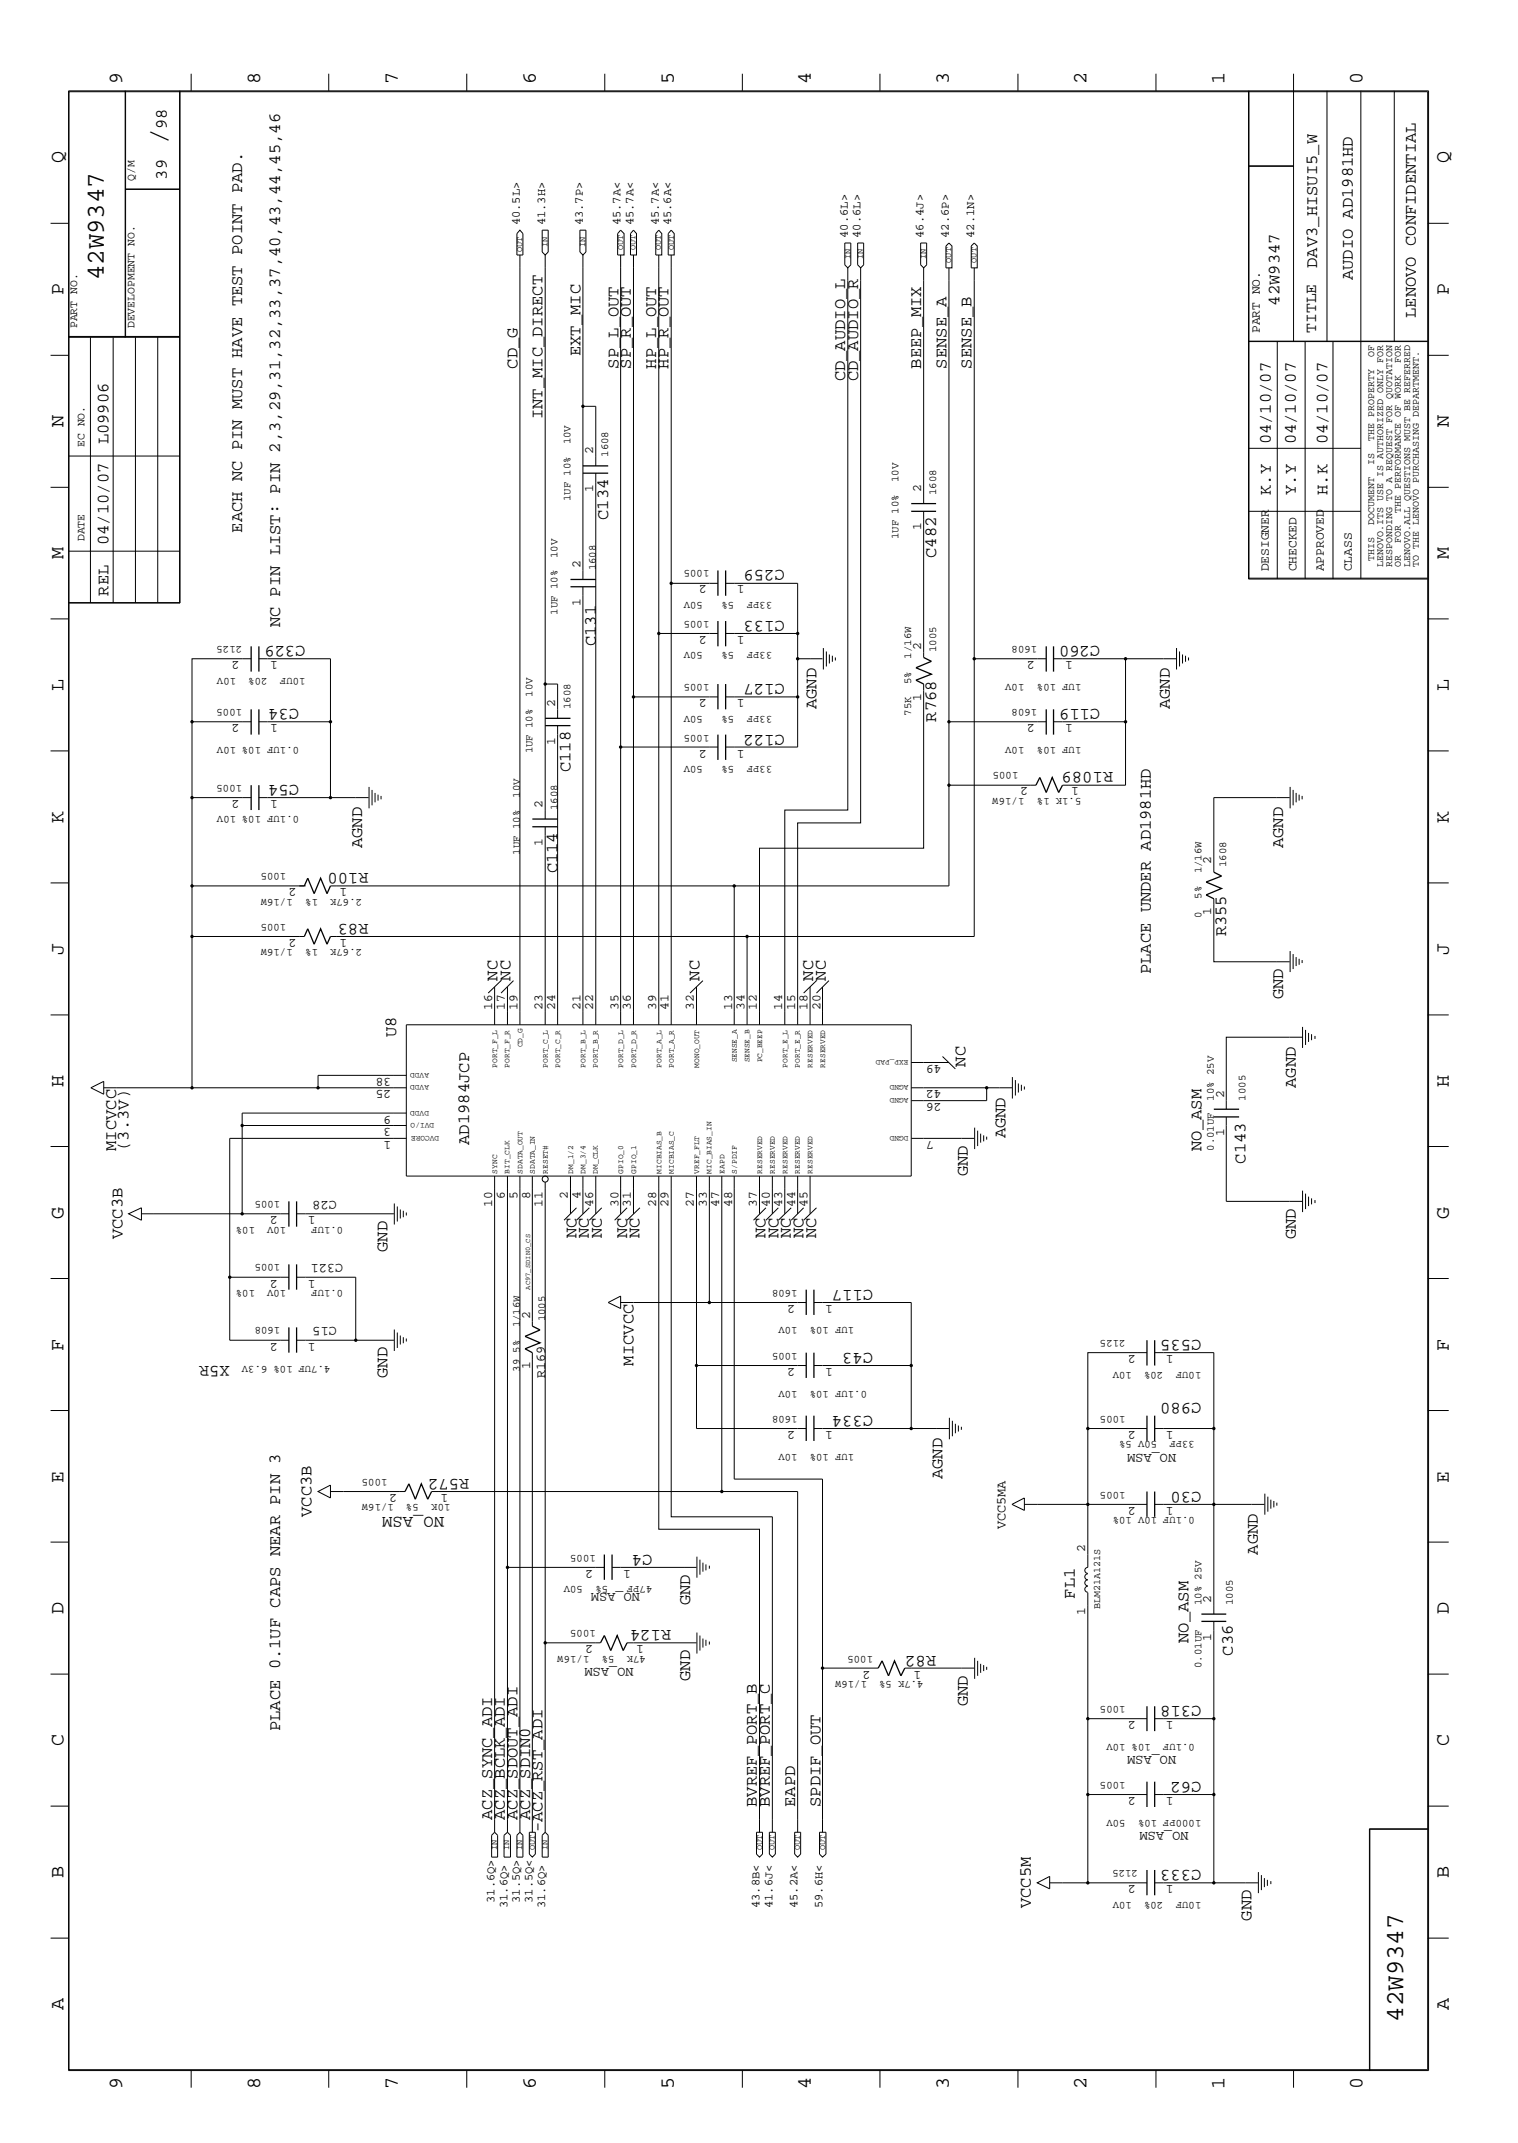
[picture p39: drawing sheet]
<svg xmlns="http://www.w3.org/2000/svg" width="300mm" height="423mm" viewBox="0 0 300 423" stroke-linecap="round" stroke-linejoin="round" font-family="sans-serif">
<defs><g id="words">
<text font-size="5.2" x="32.9" y="28.4" transform="rotate(-90 32.9 28.4)">/</text>
<g font-size="5.1">
<text x="20.5" y="55.4" transform="rotate(-90 20.5 55.4)">42W9347</text>
<text x="277.2" y="399.4" transform="rotate(-90 277.2 399.4)">42W9347</text>
</g>
<g font-size="4">
<text x="24.1" y="16.7" transform="rotate(-90 24.1 16.7)">9</text>
<text x="51.4" y="16.7" transform="rotate(-90 51.4 16.7)">8</text>
<text x="78.6" y="16.7" transform="rotate(-90 78.6 16.7)">7</text>
<text x="105.8" y="16.7" transform="rotate(-90 105.8 16.7)">6</text>
<text x="133.1" y="16.7" transform="rotate(-90 133.1 16.7)">5</text>
<text x="160.2" y="16.7" transform="rotate(-90 160.2 16.7)">4</text>
<text x="187.5" y="16.7" transform="rotate(-90 187.5 16.7)">3</text>
<text x="214.6" y="16.7" transform="rotate(-90 214.6 16.7)">2</text>
<text x="241.9" y="16.7" transform="rotate(-90 241.9 16.7)">1</text>
<text x="269.2" y="16.7" transform="rotate(-90 269.2 16.7)">0</text>
<text x="12.5" y="32.3" transform="rotate(-90 12.5 32.3)">Q</text>
<text x="286.2" y="32.3" transform="rotate(-90 286.2 32.3)">Q</text>
<text x="12.5" y="58.3" transform="rotate(-90 12.5 58.3)">P</text>
<text x="286.2" y="58.3" transform="rotate(-90 286.2 58.3)">P</text>
<text x="12.5" y="84.4" transform="rotate(-90 12.5 84.4)">N</text>
<text x="286.2" y="84.4" transform="rotate(-90 286.2 84.4)">N</text>
<text x="12.5" y="110.5" transform="rotate(-90 12.5 110.5)">M</text>
<text x="286.2" y="110.5" transform="rotate(-90 286.2 110.5)">M</text>
<text x="12.5" y="136.5" transform="rotate(-90 12.5 136.5)">L</text>
<text x="286.2" y="136.5" transform="rotate(-90 286.2 136.5)">L</text>
<text x="12.5" y="162.6" transform="rotate(-90 12.5 162.6)">K</text>
<text x="286.2" y="162.6" transform="rotate(-90 286.2 162.6)">K</text>
<text x="12.5" y="188.6" transform="rotate(-90 12.5 188.6)">J</text>
<text x="286.2" y="188.6" transform="rotate(-90 286.2 188.6)">J</text>
<text x="12.5" y="214.7" transform="rotate(-90 12.5 214.7)">H</text>
<text x="286.2" y="214.7" transform="rotate(-90 286.2 214.7)">H</text>
<text x="12.5" y="240.7" transform="rotate(-90 12.5 240.7)">G</text>
<text x="286.2" y="240.7" transform="rotate(-90 286.2 240.7)">G</text>
<text x="12.5" y="266.8" transform="rotate(-90 12.5 266.8)">F</text>
<text x="286.2" y="266.8" transform="rotate(-90 286.2 266.8)">F</text>
<text x="12.5" y="292.9" transform="rotate(-90 12.5 292.9)">E</text>
<text x="286.2" y="292.9" transform="rotate(-90 286.2 292.9)">E</text>
<text x="12.5" y="318.9" transform="rotate(-90 12.5 318.9)">D</text>
<text x="286.2" y="318.9" transform="rotate(-90 286.2 318.9)">D</text>
<text x="12.5" y="344.9" transform="rotate(-90 12.5 344.9)">C</text>
<text x="286.2" y="344.9" transform="rotate(-90 286.2 344.9)">C</text>
<text x="12.5" y="371" transform="rotate(-90 12.5 371)">B</text>
<text x="286.2" y="371" transform="rotate(-90 286.2 371)">B</text>
<text x="12.5" y="397" transform="rotate(-90 12.5 397)">A</text>
<text x="286.2" y="397" transform="rotate(-90 286.2 397)">A</text>
<text x="24.1" y="412.7" transform="rotate(-90 24.1 412.7)">9</text>
<text x="51.4" y="412.7" transform="rotate(-90 51.4 412.7)">8</text>
<text x="78.6" y="412.7" transform="rotate(-90 78.6 412.7)">7</text>
<text x="105.8" y="412.7" transform="rotate(-90 105.8 412.7)">6</text>
<text x="133.1" y="412.7" transform="rotate(-90 133.1 412.7)">5</text>
<text x="160.2" y="412.7" transform="rotate(-90 160.2 412.7)">4</text>
<text x="187.5" y="412.7" transform="rotate(-90 187.5 412.7)">3</text>
<text x="214.6" y="412.7" transform="rotate(-90 214.6 412.7)">2</text>
<text x="241.9" y="412.7" transform="rotate(-90 241.9 412.7)">1</text>
<text x="269.2" y="412.7" transform="rotate(-90 269.2 412.7)">0</text>
</g>
<g font-size="3.4">
<text x="32.9" y="25.5" transform="rotate(-90 32.9 25.5)">98</text>
<text x="32.9" y="35.5" transform="rotate(-90 32.9 35.5)">39</text>
<text x="260.2" y="52.9" transform="rotate(-90 260.2 52.9)">DAV3_HISUI5_W</text>
<text x="267.2" y="55.4" transform="rotate(-90 267.2 55.4)">AUDIO AD1981HD</text>
<text x="252.7" y="60.4" transform="rotate(-90 252.7 60.4)">42W9347</text>
<text x="279.7" y="62.8" transform="rotate(-90 279.7 62.8)">LENOVO CONFIDENTIAL</text>
<text x="114.6" y="70.4" transform="rotate(-90 114.6 70.4)">EXT_MIC</text>
<text x="102.2" y="72.8" transform="rotate(-90 102.2 72.8)">CD_G</text>
<text x="122.2" y="72.8" transform="rotate(-90 122.2 72.8)">SP_L_OUT</text>
<text x="124.6" y="72.8" transform="rotate(-90 124.6 72.8)">SP_R_OUT</text>
<text x="129.6" y="72.8" transform="rotate(-90 129.6 72.8)">HP_L_OUT</text>
<text x="132.1" y="72.8" transform="rotate(-90 132.1 72.8)">HP_R_OUT</text>
<text x="167" y="75.4" transform="rotate(-90 167 75.4)">CD_AUDIO_L</text>
<text x="169.5" y="75.4" transform="rotate(-90 169.5 75.4)">CD_AUDIO_R</text>
<text x="181.9" y="72.8" transform="rotate(-90 181.9 72.8)">BEEP_MIX</text>
<text x="186.9" y="72.8" transform="rotate(-90 186.9 72.8)">SENSE_A</text>
<text x="191.9" y="72.8" transform="rotate(-90 191.9 72.8)">SENSE_B</text>
<text x="107.2" y="82.8" transform="rotate(-90 107.2 82.8)">INT_MIC_DIRECT</text>
<text x="21.4" y="87.8" transform="rotate(-90 21.4 87.8)">L09906</text>
<text x="251" y="87.8" transform="rotate(-90 251 87.8)">04/10/07</text>
<text x="255.9" y="87.8" transform="rotate(-90 255.9 87.8)">04/10/07</text>
<text x="262.2" y="87.8" transform="rotate(-90 262.2 87.8)">04/10/07</text>
<text x="251" y="97.8" transform="rotate(-90 251 97.8)">K.Y</text>
<text x="255.9" y="97.8" transform="rotate(-90 255.9 97.8)">Y.Y</text>
<text x="262.2" y="97.8" transform="rotate(-90 262.2 97.8)">H.K</text>
<text x="21.4" y="107.7" transform="rotate(-90 21.4 107.7)">04/10/07</text>
<text x="47.8" y="105.2" transform="rotate(-90 47.8 105.2)">EACH NC PIN MUST HAVE TEST POINT PAD.</text>
<text x="120.1" y="102.7" transform="rotate(-90 120.1 102.7)">C134</text>
<text x="155" y="112.7" transform="rotate(-180 155 112.7)">C259</text>
<text x="184.9" y="110.2" transform="rotate(-90 184.9 110.2)">C482</text>
<text x="21.4" y="117.7" transform="rotate(-90 21.4 117.7)">REL</text>
<text x="55.4" y="124" transform="rotate(-90 55.4 124)">NC PIN LIST: PIN 2,3,29,31,32,33,37,40,43,44,45,46</text>
<text x="155" y="122.7" transform="rotate(-180 155 122.7)">C133</text>
<text x="60.4" y="127.7" transform="rotate(-180 60.4 127.7)">C329</text>
<text x="117.7" y="127.7" transform="rotate(-90 117.7 127.7)">C131</text>
<text x="217.3" y="127.7" transform="rotate(-180 217.3 127.7)">C260</text>
<text x="155" y="135.1" transform="rotate(-180 155 135.1)">C127</text>
<text x="59.1" y="140.1" transform="rotate(-180 59.1 140.1)">C34</text>
<text x="161.3" y="140.1" transform="rotate(-90 161.3 140.1)">AGND</text>
<text x="184.9" y="142.6" transform="rotate(-90 184.9 142.6)">R768</text>
<text x="217.3" y="140.1" transform="rotate(-180 217.3 140.1)">C119</text>
<text x="231.1" y="140.1" transform="rotate(-90 231.1 140.1)">AGND</text>
<text x="155" y="145.1" transform="rotate(-180 155 145.1)">C122</text>
<text x="59.1" y="155.1" transform="rotate(-180 59.1 155.1)">C54</text>
<text x="112.7" y="152.6" transform="rotate(-90 112.7 152.6)">C118</text>
<text x="219.9" y="152.6" transform="rotate(-180 219.9 152.6)">R1089</text>
<text x="71.5" y="167.6" transform="rotate(-90 71.5 167.6)">AGND</text>
<text x="253.5" y="167.6" transform="rotate(-90 253.5 167.6)">AGND</text>
<text x="72.8" y="172.6" transform="rotate(-180 72.8 172.6)">R100</text>
<text x="110.2" y="172.6" transform="rotate(-90 110.2 172.6)">C114</text>
<text x="72.8" y="182.5" transform="rotate(-180 72.8 182.5)">R83</text>
<text x="242.2" y="185" transform="rotate(-90 242.2 185)">R355</text>
<text x="98.3" y="193.7" transform="rotate(-90 98.3 193.7)">NC</text>
<text x="100.8" y="193.7" transform="rotate(-90 100.8 193.7)">NC</text>
<text x="138.2" y="193.7" transform="rotate(-90 138.2 193.7)">NC</text>
<text x="160.6" y="193.7" transform="rotate(-90 160.6 193.7)">NC</text>
<text x="163.2" y="193.7" transform="rotate(-90 163.2 193.7)">NC</text>
<text x="227.3" y="192.4" transform="rotate(-90 227.3 192.4)">PLACE UNDER AD1981HD</text>
<text x="253.5" y="197.4" transform="rotate(-90 253.5 197.4)">GND</text>
<text x="78.2" y="204.9" transform="rotate(-90 78.2 204.9)">U8</text>
<text x="190.8" y="210.7" transform="rotate(-90 190.8 210.7)">NC</text>
<text x="255.9" y="214.9" transform="rotate(-90 255.9 214.9)">AGND</text>
<text x="22.9" y="227.3" transform="rotate(-90 22.9 227.3)">MICVCC</text>
<text x="25.4" y="227.3" transform="rotate(-90 25.4 227.3)">(3.3V)</text>
<text x="92.7" y="226.1" transform="rotate(-90 92.7 226.1)">AD1984JCP</text>
<text x="198.6" y="224.9" transform="rotate(-90 198.6 224.9)">AGND</text>
<text x="237.3" y="227.3" transform="rotate(-90 237.3 227.3)">NO_ASM</text>
<text x="191.2" y="232.3" transform="rotate(-90 191.2 232.3)">GND</text>
<text x="246" y="229.9" transform="rotate(-90 246 229.9)">C143</text>
<text x="24.2" y="244.8" transform="rotate(-90 24.2 244.8)">VCC3B</text>
<text x="113.9" y="244.5" transform="rotate(-90 113.9 244.5)">NC</text>
<text x="116.3" y="244.5" transform="rotate(-90 116.3 244.5)">NC</text>
<text x="118.9" y="244.5" transform="rotate(-90 118.9 244.5)">NC</text>
<text x="123.9" y="244.5" transform="rotate(-90 123.9 244.5)">NC</text>
<text x="126.3" y="244.5" transform="rotate(-90 126.3 244.5)">NC</text>
<text x="151.2" y="244.5" transform="rotate(-90 151.2 244.5)">NC</text>
<text x="153.8" y="244.5" transform="rotate(-90 153.8 244.5)">NC</text>
<text x="156.2" y="244.5" transform="rotate(-90 156.2 244.5)">NC</text>
<text x="158.7" y="244.5" transform="rotate(-90 158.7 244.5)">NC</text>
<text x="161.2" y="244.5" transform="rotate(-90 161.2 244.5)">NC</text>
<text x="255.9" y="244.8" transform="rotate(-90 255.9 244.8)">GND</text>
<text x="76.5" y="247.3" transform="rotate(-90 76.5 247.3)">GND</text>
<text x="172.5" y="254.8" transform="rotate(-180 172.5 254.8)">C117</text>
<text x="45.4" y="269.7" transform="rotate(-180 45.4 269.7)">X5R</text>
<text x="125.1" y="269.7" transform="rotate(-90 125.1 269.7)">MICVCC</text>
<text x="172.5" y="267.2" transform="rotate(-180 172.5 267.2)">C43</text>
<text x="237.3" y="264.8" transform="rotate(-180 237.3 264.8)">C535</text>
<text x="76.5" y="272.2" transform="rotate(-90 76.5 272.2)">GND</text>
<text x="172.5" y="279.7" transform="rotate(-180 172.5 279.7)">C334</text>
<text x="237.3" y="277.2" transform="rotate(-180 237.3 277.2)">C980</text>
<text x="92.7" y="292.2" transform="rotate(-180 92.7 292.2)">R572</text>
<text x="186.2" y="292.2" transform="rotate(-90 186.2 292.2)">AGND</text>
<text x="61.6" y="299.6" transform="rotate(-90 61.6 299.6)">VCC3B</text>
<text x="87.7" y="299.6" transform="rotate(-180 87.7 299.6)">NO_ASM</text>
<text x="237.3" y="294.6" transform="rotate(-180 237.3 294.6)">C30</text>
<text x="128.9" y="307.1" transform="rotate(-180 128.9 307.1)">C4</text>
<text x="248.5" y="307.1" transform="rotate(-90 248.5 307.1)">AGND</text>
<text x="136.3" y="317.1" transform="rotate(-90 136.3 317.1)">GND</text>
<text x="212.3" y="315.8" transform="rotate(-90 212.3 315.8)">FL1</text>
<text x="132.6" y="322.1" transform="rotate(-180 132.6 322.1)">R124</text>
<text x="184.9" y="327.1" transform="rotate(-180 184.9 327.1)">R82</text>
<text x="234.8" y="324.5" transform="rotate(-90 234.8 324.5)">NO_ASM</text>
<text x="243.5" y="327.1" transform="rotate(-90 243.5 327.1)">C36</text>
<text x="136.3" y="332.1" transform="rotate(-90 136.3 332.1)">GND</text>
<text x="55.4" y="342" transform="rotate(-90 55.4 342)">PLACE 0.1UF CAPS NEAR PIN 3</text>
<text x="191.2" y="337.1" transform="rotate(-90 191.2 337.1)">GND</text>
<text x="237.3" y="337.1" transform="rotate(-180 237.3 337.1)">C318</text>
<text x="237.3" y="352" transform="rotate(-180 237.3 352)">C62</text>
<text x="97.2" y="359.5" transform="rotate(-90 97.2 359.5)">ACZ_SYNC_ADI</text>
<text x="99.7" y="359.5" transform="rotate(-90 99.7 359.5)">ACZ_BCLK_ADI</text>
<text x="102.2" y="359.5" transform="rotate(-90 102.2 359.5)">ACZ_SDOUT_ADI</text>
<text x="104.7" y="359.5" transform="rotate(-90 104.7 359.5)">ACZ_SDIN0</text>
<text x="149.5" y="357" transform="rotate(-90 149.5 357)">BVREF_PORT_B</text>
<text x="152.1" y="357" transform="rotate(-90 152.1 357)">BVREF_PORT_C</text>
<text x="157.1" y="357" transform="rotate(-90 157.1 357)">EAPD</text>
<text x="162.1" y="357" transform="rotate(-90 162.1 357)">SPDIF_OUT</text>
<text x="107.2" y="361.9" transform="rotate(-90 107.2 361.9)">-ACZ_RST_ADI</text>
<text x="237.3" y="369.4" transform="rotate(-180 237.3 369.4)">C333</text>
<text x="203.6" y="376.9" transform="rotate(-90 203.6 376.9)">VCC5M</text>
<text x="247.2" y="379.4" transform="rotate(-90 247.2 379.4)">GND</text>
</g>
<text font-size="3.2" x="260" y="65.8" transform="rotate(-90 260 65.8)">TITLE</text>
<g font-size="2.7">
<text x="66.5" y="237.3" transform="rotate(-180 66.5 237.3)">C28</text>
<text x="67.8" y="249.8" transform="rotate(-180 67.8 249.8)">C321</text>
<text x="66.5" y="262.2" transform="rotate(-180 66.5 262.2)">C15</text>
<text x="107.7" y="272.2" transform="rotate(-90 107.7 272.2)">R169</text>
<text x="232.3" y="287.2" transform="rotate(-180 232.3 287.2)">NO_ASM</text>
<text x="198.6" y="302.1" transform="rotate(-90 198.6 302.1)">VCC5MA</text>
<text x="126.4" y="314.6" transform="rotate(-180 126.4 314.6)">NO_ASM</text>
<text x="125.1" y="329.5" transform="rotate(-180 125.1 329.5)">NO_ASM</text>
<text x="232.3" y="347" transform="rotate(-180 232.3 347)">NO_ASM</text>
<text x="234.8" y="362" transform="rotate(-180 234.8 362)">NO_ASM</text>
</g>
<g font-size="2.5">
<text x="248.8" y="65.8" transform="rotate(-90 248.8 65.8)">PART NO.</text>
<text x="117.2" y="89.7" transform="rotate(-90 117.2 89.7)">2</text>
<text x="117.2" y="97.3" transform="rotate(-90 117.2 97.3)">1</text>
<text x="181.9" y="97.3" transform="rotate(-90 181.9 97.3)">2</text>
<text x="181.9" y="104.7" transform="rotate(-90 181.9 104.7)">1</text>
<text x="114.6" y="112.2" transform="rotate(-90 114.6 112.2)">2</text>
<text x="250.6" y="112.9" transform="rotate(-90 250.6 112.9)">DESIGNER</text>
<text x="256.1" y="112.9" transform="rotate(-90 256.1 112.9)">CHECKED</text>
<text x="261.5" y="112.9" transform="rotate(-90 261.5 112.9)">APPROVED</text>
<text x="267" y="112.9" transform="rotate(-90 267 112.9)">CLASS</text>
<text x="114.6" y="119.7" transform="rotate(-90 114.6 119.7)">1</text>
<text x="139.6" y="115.7" transform="rotate(-180 139.6 115.7)">2</text>
<text x="147.1" y="115.7" transform="rotate(-180 147.1 115.7)">1</text>
<text x="139.6" y="125.6" transform="rotate(-180 139.6 125.6)">2</text>
<text x="147.1" y="125.6" transform="rotate(-180 147.1 125.6)">1</text>
<text x="47.3" y="130.6" transform="rotate(-180 47.3 130.6)">2</text>
<text x="54.9" y="130.6" transform="rotate(-180 54.9 130.6)">1</text>
<text x="181.9" y="128.4" transform="rotate(-90 181.9 128.4)">2</text>
<text x="204.4" y="130.6" transform="rotate(-180 204.4 130.6)">2</text>
<text x="211.9" y="130.6" transform="rotate(-180 211.9 130.6)">1</text>
<text x="47.3" y="143.1" transform="rotate(-180 47.3 143.1)">2</text>
<text x="54.9" y="143.1" transform="rotate(-180 54.9 143.1)">1</text>
<text x="109.6" y="139.6" transform="rotate(-90 109.6 139.6)">2</text>
<text x="139.6" y="138.1" transform="rotate(-180 139.6 138.1)">2</text>
<text x="147.1" y="138.1" transform="rotate(-180 147.1 138.1)">1</text>
<text x="181.9" y="138.4" transform="rotate(-90 181.9 138.4)">1</text>
<text x="204.4" y="143.1" transform="rotate(-180 204.4 143.1)">2</text>
<text x="211.9" y="143.1" transform="rotate(-180 211.9 143.1)">1</text>
<text x="109.6" y="147.2" transform="rotate(-90 109.6 147.2)">1</text>
<text x="139.6" y="148.1" transform="rotate(-180 139.6 148.1)">2</text>
<text x="147.1" y="148.1" transform="rotate(-180 147.1 148.1)">1</text>
<text x="203.1" y="155.5" transform="rotate(-180 203.1 155.5)">2</text>
<text x="213.1" y="155.5" transform="rotate(-180 213.1 155.5)">1</text>
<text x="47.3" y="158.1" transform="rotate(-180 47.3 158.1)">2</text>
<text x="54.9" y="158.1" transform="rotate(-180 54.9 158.1)">1</text>
<text x="107.2" y="159.6" transform="rotate(-90 107.2 159.6)">2</text>
<text x="107.2" y="167" transform="rotate(-90 107.2 167)">1</text>
<text x="239.3" y="170.8" transform="rotate(-90 239.3 170.8)">2</text>
<text x="58.6" y="175.5" transform="rotate(-180 58.6 175.5)">2</text>
<text x="68.6" y="175.5" transform="rotate(-180 68.6 175.5)">1</text>
<text x="58.6" y="185.5" transform="rotate(-180 58.6 185.5)">2</text>
<text x="68.6" y="185.5" transform="rotate(-180 68.6 185.5)">1</text>
<text x="239.3" y="180.8" transform="rotate(-90 239.3 180.8)">1</text>
<text x="97.2" y="199.5" transform="rotate(-90 97.2 199.5)">16</text>
<text x="99.7" y="199.5" transform="rotate(-90 99.7 199.5)">17</text>
<text x="102.2" y="199.5" transform="rotate(-90 102.2 199.5)">19</text>
<text x="107.2" y="199.5" transform="rotate(-90 107.2 199.5)">23</text>
<text x="109.6" y="199.5" transform="rotate(-90 109.6 199.5)">24</text>
<text x="114.6" y="199.5" transform="rotate(-90 114.6 199.5)">21</text>
<text x="117.2" y="199.5" transform="rotate(-90 117.2 199.5)">22</text>
<text x="122.2" y="199.5" transform="rotate(-90 122.2 199.5)">35</text>
<text x="124.6" y="199.5" transform="rotate(-90 124.6 199.5)">36</text>
<text x="129.6" y="199.5" transform="rotate(-90 129.6 199.5)">39</text>
<text x="132.1" y="199.5" transform="rotate(-90 132.1 199.5)">41</text>
<text x="137.1" y="199.5" transform="rotate(-90 137.1 199.5)">32</text>
<text x="144.6" y="199.5" transform="rotate(-90 144.6 199.5)">13</text>
<text x="147.1" y="199.5" transform="rotate(-90 147.1 199.5)">34</text>
<text x="149.5" y="199.5" transform="rotate(-90 149.5 199.5)">12</text>
<text x="154.5" y="199.5" transform="rotate(-90 154.5 199.5)">14</text>
<text x="157.1" y="199.5" transform="rotate(-90 157.1 199.5)">15</text>
<text x="159.5" y="199.5" transform="rotate(-90 159.5 199.5)">18</text>
<text x="162.1" y="199.5" transform="rotate(-90 162.1 199.5)">20</text>
<text x="77.3" y="215.4" transform="rotate(-180 77.3 215.4)">25</text>
<text x="77.3" y="212.9" transform="rotate(-180 77.3 212.9)">38</text>
<text x="186" y="210.4" transform="rotate(-180 186 210.4)">49</text>
<text x="186" y="215.4" transform="rotate(-180 186 215.4)">42</text>
<text x="77.3" y="220.4" transform="rotate(-180 77.3 220.4)">9</text>
<text x="186" y="217.8" transform="rotate(-180 186 217.8)">26</text>
<text x="241.8" y="216.9" transform="rotate(-90 241.8 216.9)">2</text>
<text x="77.3" y="225.4" transform="rotate(-180 77.3 225.4)">1</text>
<text x="77.3" y="222.8" transform="rotate(-180 77.3 222.8)">3</text>
<text x="184.5" y="225.4" transform="rotate(-180 184.5 225.4)">7</text>
<text x="241.8" y="224.4" transform="rotate(-90 241.8 224.4)">1</text>
<text x="97.2" y="238.3" transform="rotate(-90 97.2 238.3)">10</text>
<text x="99.7" y="236.8" transform="rotate(-90 99.7 236.8)">6</text>
<text x="102.2" y="236.8" transform="rotate(-90 102.2 236.8)">5</text>
<text x="104.7" y="236.8" transform="rotate(-90 104.7 236.8)">8</text>
<text x="107.2" y="238.3" transform="rotate(-90 107.2 238.3)">11</text>
<text x="112.2" y="236.8" transform="rotate(-90 112.2 236.8)">2</text>
<text x="114.6" y="236.8" transform="rotate(-90 114.6 236.8)">4</text>
<text x="117.2" y="238.3" transform="rotate(-90 117.2 238.3)">46</text>
<text x="122.2" y="238.3" transform="rotate(-90 122.2 238.3)">30</text>
<text x="124.6" y="238.3" transform="rotate(-90 124.6 238.3)">31</text>
<text x="129.6" y="238.3" transform="rotate(-90 129.6 238.3)">28</text>
<text x="132.1" y="238.3" transform="rotate(-90 132.1 238.3)">29</text>
<text x="137.1" y="238.3" transform="rotate(-90 137.1 238.3)">27</text>
<text x="139.6" y="238.3" transform="rotate(-90 139.6 238.3)">33</text>
<text x="142.1" y="238.3" transform="rotate(-90 142.1 238.3)">47</text>
<text x="144.6" y="238.3" transform="rotate(-90 144.6 238.3)">48</text>
<text x="149.5" y="238.3" transform="rotate(-90 149.5 238.3)">37</text>
<text x="152.1" y="238.3" transform="rotate(-90 152.1 238.3)">40</text>
<text x="154.5" y="238.3" transform="rotate(-90 154.5 238.3)">43</text>
<text x="157.1" y="238.3" transform="rotate(-90 157.1 238.3)">44</text>
<text x="159.5" y="238.3" transform="rotate(-90 159.5 238.3)">45</text>
<text x="54.9" y="240.3" transform="rotate(-180 54.9 240.3)">2</text>
<text x="62.3" y="240.3" transform="rotate(-180 62.3 240.3)">1</text>
<text x="54.9" y="252.8" transform="rotate(-180 54.9 252.8)">2</text>
<text x="62.3" y="252.8" transform="rotate(-180 62.3 252.8)">1</text>
<text x="157.1" y="257.7" transform="rotate(-180 157.1 257.7)">2</text>
<text x="164.5" y="257.7" transform="rotate(-180 164.5 257.7)">1</text>
<text x="104.7" y="260.5" transform="rotate(-90 104.7 260.5)">2</text>
<text x="54.9" y="265.3" transform="rotate(-180 54.9 265.3)">2</text>
<text x="62.3" y="265.3" transform="rotate(-180 62.3 265.3)">1</text>
<text x="224.4" y="267.7" transform="rotate(-180 224.4 267.7)">2</text>
<text x="231.8" y="267.7" transform="rotate(-180 231.8 267.7)">1</text>
<text x="104.7" y="270.5" transform="rotate(-90 104.7 270.5)">1</text>
<text x="157.1" y="270.3" transform="rotate(-180 157.1 270.3)">2</text>
<text x="164.5" y="270.3" transform="rotate(-180 164.5 270.3)">1</text>
<text x="157.1" y="282.7" transform="rotate(-180 157.1 282.7)">2</text>
<text x="164.5" y="282.7" transform="rotate(-180 164.5 282.7)">1</text>
<text x="224.4" y="282.7" transform="rotate(-180 224.4 282.7)">2</text>
<text x="231.8" y="282.7" transform="rotate(-180 231.8 282.7)">1</text>
<text x="78.5" y="295.1" transform="rotate(-180 78.5 295.1)">2</text>
<text x="88.6" y="295.1" transform="rotate(-180 88.6 295.1)">1</text>
<text x="224.4" y="297.6" transform="rotate(-180 224.4 297.6)">2</text>
<text x="231.8" y="297.6" transform="rotate(-180 231.8 297.6)">1</text>
<text x="117.2" y="310.1" transform="rotate(-180 117.2 310.1)">2</text>
<text x="124.6" y="310.1" transform="rotate(-180 124.6 310.1)">1</text>
<text x="214.4" y="306.6" transform="rotate(-90 214.4 306.6)">2</text>
<text x="239.3" y="316.6" transform="rotate(-90 239.3 316.6)">2</text>
<text x="214.4" y="319.1" transform="rotate(-90 214.4 319.1)">1</text>
<text x="117.2" y="325" transform="rotate(-180 117.2 325)">2</text>
<text x="127.2" y="325" transform="rotate(-180 127.2 325)">1</text>
<text x="239.3" y="324.1" transform="rotate(-90 239.3 324.1)">1</text>
<text x="172" y="330" transform="rotate(-180 172 330)">2</text>
<text x="181.9" y="330" transform="rotate(-180 181.9 330)">1</text>
<text x="224.4" y="340" transform="rotate(-180 224.4 340)">2</text>
<text x="231.8" y="340" transform="rotate(-180 231.8 340)">1</text>
<text x="224.4" y="355" transform="rotate(-180 224.4 355)">2</text>
<text x="231.8" y="355" transform="rotate(-180 231.8 355)">1</text>
<text x="224.4" y="372.4" transform="rotate(-180 224.4 372.4)">2</text>
<text x="231.8" y="372.4" transform="rotate(-180 231.8 372.4)">1</text>
</g>
<g font-size="2.4">
<text x="102.7" y="44.5" transform="rotate(-90 102.7 44.5)">40.5L&gt;</text>
<text x="107.7" y="44.5" transform="rotate(-90 107.7 44.5)">41.3H&gt;</text>
<text x="115.1" y="44.5" transform="rotate(-90 115.1 44.5)">43.7P&gt;</text>
<text x="122.6" y="44.5" transform="rotate(-90 122.6 44.5)">45.7A&lt;</text>
<text x="125.1" y="44.5" transform="rotate(-90 125.1 44.5)">45.7A&lt;</text>
<text x="130.1" y="44.5" transform="rotate(-90 130.1 44.5)">45.7A&lt;</text>
<text x="132.6" y="44.5" transform="rotate(-90 132.6 44.5)">45.6A&lt;</text>
<text x="167.5" y="47" transform="rotate(-90 167.5 47)">40.6L&gt;</text>
<text x="170" y="47" transform="rotate(-90 170 47)">40.6L&gt;</text>
<text x="182.5" y="47" transform="rotate(-90 182.5 47)">46.4J&gt;</text>
<text x="187.5" y="47" transform="rotate(-90 187.5 47)">42.6P&gt;</text>
<text x="192.4" y="47" transform="rotate(-90 192.4 47)">42.1N&gt;</text>
<text x="97.7" y="375.9" transform="rotate(-90 97.7 375.9)">31.6Q&gt;</text>
<text x="100.2" y="376.9" transform="rotate(-90 100.2 376.9)">31.6Q&gt;</text>
<text x="102.7" y="375.9" transform="rotate(-90 102.7 375.9)">31.5Q&gt;</text>
<text x="105.2" y="375.9" transform="rotate(-90 105.2 375.9)">31.5Q&lt;</text>
<text x="107.7" y="376.9" transform="rotate(-90 107.7 376.9)">31.6Q&gt;</text>
<text x="150" y="376.9" transform="rotate(-90 150 376.9)">43.8B&lt;</text>
<text x="152.6" y="376.9" transform="rotate(-90 152.6 376.9)">41.6J&lt;</text>
<text x="157.6" y="376.9" transform="rotate(-90 157.6 376.9)">45.2A&lt;</text>
<text x="162.5" y="376.9" transform="rotate(-90 162.5 376.9)">59.6H&lt;</text>
</g>
<g font-size="2.3">
<text x="26.6" y="35.7" transform="rotate(-90 26.6 35.7)">Q/M</text>
<text x="15.2" y="64.9" transform="rotate(-90 15.2 64.9)">PART NO.</text>
<text x="26.6" y="64.9" transform="rotate(-90 26.6 64.9)">DEVELOPMENT NO.</text>
<text x="16.7" y="88.3" transform="rotate(-90 16.7 88.3)">EC NO.</text>
<text x="16.7" y="106.9" transform="rotate(-90 16.7 106.9)">DATE</text>
</g>
<g font-size="2.1">
<text x="112.7" y="87.8" transform="rotate(-90 112.7 87.8)">10V</text>
<text x="120.1" y="90.3" transform="rotate(-90 120.1 90.3)">1608</text>
<text x="177.5" y="95.2" transform="rotate(-90 177.5 95.2)">10V</text>
<text x="112.7" y="99" transform="rotate(-90 112.7 99)">1UF 10%</text>
<text x="184.9" y="97.8" transform="rotate(-90 184.9 97.8)">1608</text>
<text x="177.5" y="106.5" transform="rotate(-90 177.5 106.5)">1UF 10%</text>
<text x="110.2" y="110.2" transform="rotate(-90 110.2 110.2)">10V</text>
<text x="117.7" y="112.7" transform="rotate(-90 117.7 112.7)">1608</text>
<text x="140.1" y="112.7" transform="rotate(-180 140.1 112.7)">1005</text>
<text x="138.9" y="119" transform="rotate(-180 138.9 119)">50V</text>
<text x="145" y="119" transform="rotate(-180 145 119)">5%</text>
<text x="152.6" y="119" transform="rotate(-180 152.6 119)">33PF</text>
<text x="110.2" y="121.4" transform="rotate(-90 110.2 121.4)">1UF 10%</text>
<text x="140.1" y="122.7" transform="rotate(-180 140.1 122.7)">1005</text>
<text x="47.8" y="127.7" transform="rotate(-180 47.8 127.7)">2125</text>
<text x="138.9" y="128.9" transform="rotate(-180 138.9 128.9)">50V</text>
<text x="145" y="128.9" transform="rotate(-180 145 128.9)">5%</text>
<text x="152.6" y="128.9" transform="rotate(-180 152.6 128.9)">33PF</text>
<text x="180" y="130.1" transform="rotate(-90 180 130.1)">1/16W</text>
<text x="184.9" y="128.9" transform="rotate(-90 184.9 128.9)">1005</text>
<text x="204.9" y="127.7" transform="rotate(-180 204.9 127.7)">1608</text>
<text x="46.7" y="133.9" transform="rotate(-180 46.7 133.9)">10V</text>
<text x="52.8" y="133.9" transform="rotate(-180 52.8 133.9)">20%</text>
<text x="60.4" y="133.9" transform="rotate(-180 60.4 133.9)">10UF</text>
<text x="105.2" y="137.7" transform="rotate(-90 105.2 137.7)">10V</text>
<text x="140.1" y="135.1" transform="rotate(-180 140.1 135.1)">1005</text>
<text x="180" y="135.1" transform="rotate(-90 180 135.1)">5%</text>
<text x="202.4" y="135.1" transform="rotate(-180 202.4 135.1)">10V</text>
<text x="213.6" y="135.1" transform="rotate(-180 213.6 135.1)">1UF 10%</text>
<text x="47.8" y="140.1" transform="rotate(-180 47.8 140.1)">1005</text>
<text x="112.7" y="140.1" transform="rotate(-90 112.7 140.1)">1608</text>
<text x="138.9" y="141.4" transform="rotate(-180 138.9 141.4)">50V</text>
<text x="145" y="141.4" transform="rotate(-180 145 141.4)">5%</text>
<text x="152.6" y="141.4" transform="rotate(-180 152.6 141.4)">33PF</text>
<text x="180" y="141.4" transform="rotate(-90 180 141.4)">75K</text>
<text x="204.9" y="140.1" transform="rotate(-180 204.9 140.1)">1608</text>
<text x="59.1" y="147.6" transform="rotate(-180 59.1 147.6)">0.1UF 10% 10V</text>
<text x="105.2" y="148.8" transform="rotate(-90 105.2 148.8)">1UF 10%</text>
<text x="140.1" y="145.1" transform="rotate(-180 140.1 145.1)">1005</text>
<text x="202.4" y="147.6" transform="rotate(-180 202.4 147.6)">10V</text>
<text x="213.6" y="147.6" transform="rotate(-180 213.6 147.6)">1UF 10%</text>
<text x="47.8" y="155.1" transform="rotate(-180 47.8 155.1)">1005</text>
<text x="138.9" y="151.3" transform="rotate(-180 138.9 151.3)">50V</text>
<text x="145" y="151.3" transform="rotate(-180 145 151.3)">5%</text>
<text x="152.6" y="151.3" transform="rotate(-180 152.6 151.3)">33PF</text>
<text x="201.2" y="152.6" transform="rotate(-180 201.2 152.6)">1005</text>
<text x="59.1" y="161.3" transform="rotate(-180 59.1 161.3)">0.1UF 10% 10V</text>
<text x="102.7" y="157.6" transform="rotate(-90 102.7 157.6)">10V</text>
<text x="110.2" y="160" transform="rotate(-90 110.2 160)">1608</text>
<text x="202.4" y="157.6" transform="rotate(-180 202.4 157.6)">1/16W</text>
<text x="213.6" y="157.6" transform="rotate(-180 213.6 157.6)">5.1K 1%</text>
<text x="56.6" y="172.6" transform="rotate(-180 56.6 172.6)">1005</text>
<text x="102.7" y="168.8" transform="rotate(-90 102.7 168.8)">1UF 10%</text>
<text x="237.3" y="172.6" transform="rotate(-90 237.3 172.6)">1/16W</text>
<text x="242.2" y="171.3" transform="rotate(-90 242.2 171.3)">1608</text>
<text x="57.8" y="177.5" transform="rotate(-180 57.8 177.5)">1/16W</text>
<text x="62.8" y="177.5" transform="rotate(-180 62.8 177.5)">1%</text>
<text x="71.5" y="177.5" transform="rotate(-180 71.5 177.5)">2.67K</text>
<text x="237.3" y="177.5" transform="rotate(-90 237.3 177.5)">5%</text>
<text x="56.6" y="182.5" transform="rotate(-180 56.6 182.5)">1005</text>
<text x="237.3" y="181.3" transform="rotate(-90 237.3 181.3)">0</text>
<text x="57.8" y="187.5" transform="rotate(-180 57.8 187.5)">1/16W</text>
<text x="62.8" y="187.5" transform="rotate(-180 62.8 187.5)">1%</text>
<text x="71.5" y="187.5" transform="rotate(-180 71.5 187.5)">2.67K</text>
<text x="239.8" y="217.4" transform="rotate(-90 239.8 217.4)">10% 25V</text>
<text x="246" y="217.4" transform="rotate(-90 246 217.4)">1005</text>
<text x="239.8" y="227.3" transform="rotate(-90 239.8 227.3)">0.01UF</text>
<text x="55.4" y="237.3" transform="rotate(-180 55.4 237.3)">1005</text>
<text x="50.4" y="242.3" transform="rotate(-180 50.4 242.3)">10%</text>
<text x="56.6" y="242.3" transform="rotate(-180 56.6 242.3)">10V</text>
<text x="67.8" y="242.3" transform="rotate(-180 67.8 242.3)">0.1UF</text>
<text x="55.4" y="249.8" transform="rotate(-180 55.4 249.8)">1005</text>
<text x="50.4" y="254.8" transform="rotate(-180 50.4 254.8)">10%</text>
<text x="56.6" y="254.8" transform="rotate(-180 56.6 254.8)">10V</text>
<text x="67.8" y="254.8" transform="rotate(-180 67.8 254.8)">0.1UF</text>
<text x="157.6" y="254.8" transform="rotate(-180 157.6 254.8)">1608</text>
<text x="55.4" y="262.2" transform="rotate(-180 55.4 262.2)">1608</text>
<text x="102.7" y="262.2" transform="rotate(-90 102.7 262.2)">1/16W</text>
<text x="107.7" y="261" transform="rotate(-90 107.7 261)">1005</text>
<text x="157.6" y="262.2" transform="rotate(-180 157.6 262.2)">10V</text>
<text x="168.7" y="262.2" transform="rotate(-180 168.7 262.2)">1UF 10%</text>
<text x="65.3" y="269.7" transform="rotate(-180 65.3 269.7)">4.7UF 10% 6.3V</text>
<text x="102.7" y="267.2" transform="rotate(-90 102.7 267.2)">5%</text>
<text x="157.6" y="267.2" transform="rotate(-180 157.6 267.2)">1005</text>
<text x="222.3" y="264.8" transform="rotate(-180 222.3 264.8)">2125</text>
<text x="102.7" y="270.9" transform="rotate(-90 102.7 270.9)">39</text>
<text x="157.6" y="274.7" transform="rotate(-180 157.6 274.7)">10V</text>
<text x="171.3" y="274.7" transform="rotate(-180 171.3 274.7)">0.1UF 10%</text>
<text x="223.6" y="270.9" transform="rotate(-180 223.6 270.9)">10V</text>
<text x="229.8" y="270.9" transform="rotate(-180 229.8 270.9)">20%</text>
<text x="237.3" y="270.9" transform="rotate(-180 237.3 270.9)">10UF</text>
<text x="157.6" y="279.7" transform="rotate(-180 157.6 279.7)">1608</text>
<text x="222.3" y="279.7" transform="rotate(-180 222.3 279.7)">1005</text>
<text x="157.6" y="287.2" transform="rotate(-180 157.6 287.2)">10V</text>
<text x="168.7" y="287.2" transform="rotate(-180 168.7 287.2)">1UF 10%</text>
<text x="228.6" y="284.6" transform="rotate(-180 228.6 284.6)">50V 5%</text>
<text x="236.1" y="284.6" transform="rotate(-180 236.1 284.6)">33PF</text>
<text x="76.5" y="292.2" transform="rotate(-180 76.5 292.2)">1005</text>
<text x="77.8" y="297.2" transform="rotate(-180 77.8 297.2)">1/16W</text>
<text x="82.7" y="297.2" transform="rotate(-180 82.7 297.2)">5%</text>
<text x="89" y="297.2" transform="rotate(-180 89 297.2)">10K</text>
<text x="222.3" y="294.6" transform="rotate(-180 222.3 294.6)">1005</text>
<text x="236.1" y="299.6" transform="rotate(-180 236.1 299.6)">0.1UF 10V 10%</text>
<text x="117.7" y="307.1" transform="rotate(-180 117.7 307.1)">1005</text>
<text x="115.1" y="313.4" transform="rotate(-180 115.1 313.4)">50V</text>
<text x="120.1" y="313.4" transform="rotate(-180 120.1 313.4)">5%</text>
<text x="128.9" y="313.4" transform="rotate(-180 128.9 313.4)">47PF</text>
<text x="237.3" y="317.1" transform="rotate(-90 237.3 317.1)">10% 25V</text>
<text x="243.5" y="317.1" transform="rotate(-90 243.5 317.1)">1005</text>
<text x="117.7" y="322.1" transform="rotate(-180 117.7 322.1)">1005</text>
<text x="116.4" y="327.1" transform="rotate(-180 116.4 327.1)">1/16W</text>
<text x="121.4" y="327.1" transform="rotate(-180 121.4 327.1)">5%</text>
<text x="127.6" y="327.1" transform="rotate(-180 127.6 327.1)">47K</text>
<text x="172.5" y="327.1" transform="rotate(-180 172.5 327.1)">1005</text>
<text x="237.3" y="329.5" transform="rotate(-90 237.3 329.5)">0.01UF</text>
<text x="171.3" y="332.1" transform="rotate(-180 171.3 332.1)">1/16W</text>
<text x="182.5" y="332.1" transform="rotate(-180 182.5 332.1)">4.7K 5%</text>
<text x="222.3" y="337.1" transform="rotate(-180 222.3 337.1)">1005</text>
<text x="227.3" y="344.5" transform="rotate(-180 227.3 344.5)">10% 10V</text>
<text x="236.1" y="344.5" transform="rotate(-180 236.1 344.5)">0.1UF</text>
<text x="222.3" y="352" transform="rotate(-180 222.3 352)">1005</text>
<text x="222.3" y="359.5" transform="rotate(-180 222.3 359.5)">50V</text>
<text x="237.3" y="359.5" transform="rotate(-180 237.3 359.5)">1000PF 10%</text>
<text x="224.8" y="369.4" transform="rotate(-180 224.8 369.4)">2125</text>
<text x="223.6" y="375.7" transform="rotate(-180 223.6 375.7)">10V</text>
<text x="229.8" y="375.7" transform="rotate(-180 229.8 375.7)">20%</text>
<text x="237.3" y="375.7" transform="rotate(-180 237.3 375.7)">10UF</text>
</g>
<g font-size="2">
<text x="271.4" y="70.4" transform="rotate(-90 271.4 70.4)">OF</text>
<text x="276.7" y="71.6" transform="rotate(-90 276.7 71.6)">FOR</text>
<text x="271.4" y="87" transform="rotate(-90 271.4 87)">THE PROPERTY</text>
<text x="271.4" y="91.8" transform="rotate(-90 271.4 91.8)">IS</text>
<text x="276.7" y="101.3" transform="rotate(-90 276.7 101.3)">THE PERFORMANCE OF WORK</text>
<text x="271.4" y="103.6" transform="rotate(-90 271.4 103.6)">DOCUMENT</text>
<text x="276.7" y="107.2" transform="rotate(-90 276.7 107.2)">FOR</text>
<text x="271.4" y="110.7" transform="rotate(-90 271.4 110.7)">THIS</text>
<text x="273.2" y="111.9" transform="rotate(-90 273.2 111.9)">LENOVO.ITS USE IS AUTHORIZED ONLY FOR</text>
<text x="275" y="111.9" transform="rotate(-90 275 111.9)">RESPONDING TO A REQUEST FOR QUOTATION</text>
<text x="276.7" y="111.9" transform="rotate(-90 276.7 111.9)">OR</text>
<text x="278.6" y="111.9" transform="rotate(-90 278.6 111.9)">LENOVO.ALL QUESTIONS MUST BE REFERRED</text>
<text x="280.2" y="111.9" transform="rotate(-90 280.2 111.9)">TO THE LENOVO PURCHASING DEPARTMENT.</text>
<text x="217.3" y="317.8" transform="rotate(-90 217.3 317.8)">BLM21A121S</text>
</g>
<g font-size="1.7">
<text x="103.1" y="49.9" transform="rotate(-90 103.1 49.9)">OUT</text>
<text x="108.1" y="48.8" transform="rotate(-90 108.1 48.8)">IN</text>
<text x="115.6" y="48.8" transform="rotate(-90 115.6 48.8)">IN</text>
<text x="123.1" y="49.4" transform="rotate(-90 123.1 49.4)">OUT</text>
<text x="125.6" y="49.4" transform="rotate(-90 125.6 49.4)">OUT</text>
<text x="130.6" y="49.4" transform="rotate(-90 130.6 49.4)">OUT</text>
<text x="133.1" y="49.4" transform="rotate(-90 133.1 49.4)">OUT</text>
<text x="168" y="51.2" transform="rotate(-90 168 51.2)">IN</text>
<text x="170.4" y="51.2" transform="rotate(-90 170.4 51.2)">IN</text>
<text x="182.9" y="51.2" transform="rotate(-90 182.9 51.2)">IN</text>
<text x="187.9" y="51.9" transform="rotate(-90 187.9 51.9)">OUT</text>
<text x="192.9" y="51.9" transform="rotate(-90 192.9 51.9)">OUT</text>
<text x="98.1" y="365.5" transform="rotate(-90 98.1 365.5)">IN</text>
<text x="100.6" y="365.5" transform="rotate(-90 100.6 365.5)">IN</text>
<text x="103.1" y="365.5" transform="rotate(-90 103.1 365.5)">IN</text>
<text x="105.7" y="365.5" transform="rotate(-90 105.7 365.5)">OUT</text>
<text x="108.1" y="365.5" transform="rotate(-90 108.1 365.5)">IN</text>
<text x="150.5" y="365.5" transform="rotate(-90 150.5 365.5)">OUT</text>
<text x="153" y="365.5" transform="rotate(-90 153 365.5)">OUT</text>
<text x="158" y="365.5" transform="rotate(-90 158 365.5)">OUT</text>
<text x="163" y="365.5" transform="rotate(-90 163 365.5)">OUT</text>
</g>
<g font-size="1.6">
<text x="103.2" y="206.9" transform="rotate(-90 103.2 206.9)">CD_G</text>
<text x="145.5" y="209.9" transform="rotate(-90 145.5 209.9)">SENSE_A</text>
<text x="148.1" y="209.9" transform="rotate(-90 148.1 209.9)">SENSE_B</text>
<text x="150.5" y="209.9" transform="rotate(-90 150.5 209.9)">PC_BEEP</text>
<text x="179.5" y="209.4" transform="rotate(-180 179.5 209.4)">EXP_PAD</text>
<text x="84.8" y="211.9" transform="rotate(-180 84.8 211.9)">AVDD</text>
<text x="84.8" y="214.4" transform="rotate(-180 84.8 214.4)">AVDD</text>
<text x="98.2" y="210.9" transform="rotate(-90 98.2 210.9)">PORT_F_L</text>
<text x="100.7" y="210.9" transform="rotate(-90 100.7 210.9)">PORT_F_R</text>
<text x="108.2" y="210.9" transform="rotate(-90 108.2 210.9)">PORT_C_L</text>
<text x="110.7" y="210.9" transform="rotate(-90 110.7 210.9)">PORT_C_R</text>
<text x="115.7" y="210.9" transform="rotate(-90 115.7 210.9)">PORT_B_L</text>
<text x="118.1" y="210.9" transform="rotate(-90 118.1 210.9)">PORT_B_R</text>
<text x="123.1" y="210.9" transform="rotate(-90 123.1 210.9)">PORT_D_L</text>
<text x="125.6" y="210.9" transform="rotate(-90 125.6 210.9)">PORT_D_R</text>
<text x="130.6" y="210.9" transform="rotate(-90 130.6 210.9)">PORT_A_L</text>
<text x="133.1" y="210.9" transform="rotate(-90 133.1 210.9)">PORT_A_R</text>
<text x="138.1" y="210.9" transform="rotate(-90 138.1 210.9)">MONO_OUT</text>
<text x="155.5" y="210.9" transform="rotate(-90 155.5 210.9)">PORT_E_L</text>
<text x="158" y="210.9" transform="rotate(-90 158 210.9)">PORT_E_R</text>
<text x="160.5" y="210.9" transform="rotate(-90 160.5 210.9)">RESERVED</text>
<text x="163" y="210.9" transform="rotate(-90 163 210.9)">RESERVED</text>
<text x="179.5" y="214.4" transform="rotate(-180 179.5 214.4)">AGND</text>
<text x="84.8" y="219.4" transform="rotate(-180 84.8 219.4)">DVDD</text>
<text x="85.8" y="221.9" transform="rotate(-180 85.8 221.9)">DVI/O</text>
<text x="179.5" y="216.9" transform="rotate(-180 179.5 216.9)">AGND</text>
<text x="86.8" y="224.4" transform="rotate(-180 86.8 224.4)">DVCORE</text>
<text x="179.5" y="224.4" transform="rotate(-180 179.5 224.4)">DGND</text>
<text x="98.2" y="231.8" transform="rotate(-90 98.2 231.8)">SYNC</text>
<text x="100.7" y="231.8" transform="rotate(-90 100.7 231.8)">BIT_CLK</text>
<text x="103.2" y="231.8" transform="rotate(-90 103.2 231.8)">SDATA_OUT</text>
<text x="105.7" y="231.8" transform="rotate(-90 105.7 231.8)">SDATA_IN</text>
<text x="108.2" y="231.8" transform="rotate(-90 108.2 231.8)">RESET#</text>
<text x="113.2" y="231.8" transform="rotate(-90 113.2 231.8)">DM_1/2</text>
<text x="115.7" y="231.8" transform="rotate(-90 115.7 231.8)">DM_3/4</text>
<text x="118.1" y="231.8" transform="rotate(-90 118.1 231.8)">DM_CLK</text>
<text x="123.1" y="231.8" transform="rotate(-90 123.1 231.8)">GPIO_0</text>
<text x="125.6" y="231.8" transform="rotate(-90 125.6 231.8)">GPIO_1</text>
<text x="130.6" y="231.8" transform="rotate(-90 130.6 231.8)">MICBIAS_B</text>
<text x="133.1" y="231.8" transform="rotate(-90 133.1 231.8)">MICBIAS_C</text>
<text x="138.1" y="231.8" transform="rotate(-90 138.1 231.8)">VREF_FLT</text>
<text x="140.5" y="231.8" transform="rotate(-90 140.5 231.8)">MIC_BIAS_IN</text>
<text x="143.1" y="231.8" transform="rotate(-90 143.1 231.8)">EAPD</text>
<text x="145.5" y="231.8" transform="rotate(-90 145.5 231.8)">S/PDIF</text>
<text x="150.5" y="231.8" transform="rotate(-90 150.5 231.8)">RESERVED</text>
<text x="153.1" y="231.8" transform="rotate(-90 153.1 231.8)">RESERVED</text>
<text x="155.5" y="231.8" transform="rotate(-90 155.5 231.8)">RESERVED</text>
<text x="158" y="231.8" transform="rotate(-90 158 231.8)">RESERVED</text>
<text x="160.5" y="231.8" transform="rotate(-90 160.5 231.8)">RESERVED</text>
</g>
<text font-size="1.4" x="104.7" y="254.8" transform="rotate(-90 104.7 254.8)">AC97_SDIN0_CS</text>
</g></defs>
<g fill="none" stroke="#000" stroke-width=".25">
<path d="M115.1 93.5h5M115.1 92h5M180 99.5h4.9M112.7 115.9h5M112.7 114.5h5M141.8 112.7v5M143.3 112.7v5M180 101h4.9M49.6 127.7v5M51.1 127.7v5M141.8 122.7v5M141.8 135.1v5"/>
<path d="M143.3 122.7v5M143.3 135.1v5M182.5 129.9l1.5 .7-3.1 1.3 3.1 1.3-3.1 1.2 1.6 .7M206.7 127.7v5M208.1 127.7v5M49.6 140.1v5M49.6 155.1v4.9M51.1 140.1v5M51.1 155.1v4.9M107.7 143.3h5M107.7 141.9h5M141.8 145.1v5"/>
<path d="M143.3 145.1v5M204.6 155.1l.8-1.5 1.3 2.9 1.2-2.9 1.2 2.9 .8-1.4M206.7 140.1v5M208.1 140.1v5M60.1 175l.7-1.5 1.3 3 1.2-3 1.3 3 .7-1.5M105.2 163.3h5M105.2 161.8h5M239.8 172.3l1.5 .8-3 1.1 3 1.3-3 1.3 1.5 .7M60.1 185l.7-1.5 1.3 3 1.2-3 1.3 3 .7-1.5M239.8 219.1h5M57.1 237.3v5M58.6 237.3v5"/>
<path d="M239.8 220.6h5M57.1 249.8v5M58.6 249.8v5M159.3 254.8v5M160.8 254.8v5M57.1 262.2v5M58.6 262.2v5M105.2 262l1.5 .7-3 1.3 3 1.3-3 1.1 1.5 .8M159.3 267.2v5M159.3 279.7v4.9M160.8 267.2v5M160.8 279.7v4.9"/>
<path d="M226.6 264.8v4.9M226.6 279.7v4.9M228.1 264.8v4.9M228.1 279.7v4.9M80 294.6l.8-1.5 1.2 3.1 1.2-3.1 1.3 3.1 .8-1.6M226.6 294.6v5M228.1 294.6v5M119.4 307.1v5M120.9 307.1v5M237.3 318.9h4.9M118.6 324.5l.8-1.4 1.3 3 1.2-3 1.2 3 .8-1.6M173.5 329.5l.7-1.4 1.3 2.9 1.2-2.9 1.3 2.9 .7-1.5"/>
<path d="M226.6 337.1v4.9M228.1 337.1v4.9M237.3 320.3h4.9M226.6 352v5M228.1 352v5M226.6 369.4v5M228.1 369.4v5"/>
</g>
<g fill="none" stroke="#000" stroke-width=".2">
<path d="M13.5 17.9h268.7v391.1h-268.7zM13.6 18.1h268.4v390.8h-268.4zM24.7 17.9v48.7M24.8 17.9v48.7M35.5 17.9v101.2M35.6 17.9v101.2h-22.1M37.8 14.6v3.3M64.9 14.6v3.3M92.2 14.6v3.3M119.5 14.6v3.3M146.6 14.6v3.3M173.8 14.6v3.3"/>
<path d="M201.1 14.6v3.3M228.3 14.6v3.3M246.6 17.9v96.5h35.4M246.7 17.9v96.5M255.5 14.6v52.9M262.1 17.9v49.6M268.8 17.9v96.5M275.4 17.9v49.6M24.8 37.4h10.8M24.8 37.3h10.8M246.6 32.9h8.9M246.6 32.8h8.9"/>
<path d="M10 44.1h3.5M102.7 45.5l.6 .6v4.3h-1.2v-4.3zM102.7 50.4v152M107.1 45.5h1.2v4.3l-.6 .6-.6-.6zM107.7 50.4v111.4M114.6 45.5h1.1v4.3l-.6 .6-.5-.6zM115.1 50.4v64.1M122.6 45.5l.7 .6v4.3h-1.3v-4.3zM122.6 50.4v152M125.1 45.5l.6 .6v4.3h-1.2v-4.3zM125.1 50.4v152M130.1 45.5l.6 .6v4.3h-1.2v-4.3z"/>
<path d="M130.1 50.4v152M132.6 45.5l.6 .6v4.3h-1.2v-4.3zM132.6 50.4v152M166.9 48h1.2v4.3l-.6 .6-.6-.6zM167.5 52.9v107.1h-12.5v42.4M169.4 48h1.2v4.3l-.6 .6-.6-.6zM170 52.9v109.7h-12.4v39.8M181.9 48h1.1v4.3l-.5 .6-.6-.6zM182.5 52.9v46.6M186.9 48.6l.6-.6 .5 .6v4.3h-1.1zM187.5 52.9v89.7M191.9 48.6l.5-.6 .6 .6v4.3h-1.1z"/>
<path d="M192.4 52.9v132.1h-127.1M282 44.1h4.2M10 70.2h3.5M13.5 66.6h22.1M13.5 66.5h22.1M17.9 66.6v52.5M22.4 66.6v52.5M26.8 66.6v52.5M31.2 66.6v52.4M246.6 67.5h35.4M246.6 67.4h35.4M252.3 67.5v46.9"/>
<path d="M257.8 67.5v46.9M263.3 67.5v46.9M282 70.2h4.2M10 96.3h3.5M13.5 90.1h22.1M115.1 80.3h2.6v11.7M117.7 93.5v108.9M246.6 88.6h22.2M282 96.3h4.2M13.5 119h22.1M13.5 108.9h22.1M115.1 115.9v86.5"/>
<path d="M132.6 115.2h9.2M143.3 115.2h14.3v14.9M182.5 101v28.9M246.6 114.2h35.4M246.6 101h22.2M10 122.3h3.5M49.6 130.1h-11.7v12.5M51.1 130.1h14.2v12.5M107.7 135.1h2.5v6.8M125.1 137.7h16.7M130.1 125.1h11.7M143.3 125.1h14.3"/>
<path d="M157.6 130.1v7.6h-14.3M157.6 130.1h4.9M157.6 137.7v9.9h-14.3M162.6 128v4.2M163.2 128.7v3M163.8 129.3v1.8M164.4 129.5v1.2M165 129.9v.6M182.5 135.1v32.5h-32.5v34.8M192.4 130.1h14.3M208.1 130.1h24.2M222.3 130.1v12.5h-14.2"/>
<path d="M232.4 128v4.2M233 128.7v3M233.6 129.3v1.8M234.2 129.5v1.2M234.8 129.9v.6M282 122.3h4.2M10 148.3h3.5M37.9 157.6h11.7M37.9 157.6v57.3M49.6 142.6h-11.7v15M51.1 142.6h14.2M51.1 157.6h14.2"/>
<path d="M65.3 142.6v15h7.5M72.9 155.4v4.3M73.5 156v3.1M74.1 156.6v1.9M74.7 157v1.2M75.3 157.2v.7M110.2 143.3v59.1M122.6 147.6h19.2M187.5 142.6v12.5h17.1M187.5 155.1v19.9h-122.2M187.5 142.6h19.2M222.3 142.6v12.5h-12.4"/>
<path d="M254.8 157.6h-15v14.7M254.8 155.4v4.3M255.4 156v3.1M256 156.6v1.9M256.6 157v1.2M257.2 157.2v.7M282 148.3h4.2M10 174.4h3.5M37.9 175h22.5M107.7 163.3v39.1M145 175v27.4M239.8 177.5v12.5h15"/>
<path d="M282 174.4h4.2M37.9 185h22.2M97.7 195v7.4M99 193.7l-2.6 2.5M100.2 195v7.4M101.4 193.7l-2.4 2.5M137.6 195v7.4M138.9 193.7l-2.6 2.5M147.6 185v17.4M160 195v7.4M161.3 193.7l-2.5 2.5M162.5 195v7.4"/>
<path d="M163.7 193.7l-2.4 2.5M254.8 187.9v4.1M255.4 188.5v2.9M256 189.1v1.7M256.6 189.4v1.2M257.2 189.7v.5M10 200.5h3.5M17.9 214.9l2.6-1.3v2.6zM20.5 214.9h42.3M62.8 214.9h17.5M80.3 202.4h99.7v29.9h-99.7zM80.3 212.4h-17.5v2.5"/>
<path d="M80.3 219.9h-32.5v19.9M180 214.9h14.9v2.5h-14.9M180 209.9h7.5M186.2 208.7l2.5 2.5M194.9 214.9h5M200 212.8v4.2M200.6 213.4v3M201.2 214v1.8M201.8 214.3v1.2M202.4 214.6v.6M257.2 204.9h-15v14.2M257.3 202.9v4.1"/>
<path d="M257.9 203.5v2.9M258.5 204v1.8M259.1 204.3v1.2M259.8 204.6v.6M282 200.5h4.2M10 226.5h3.5M25.4 239.8l2.5-1.2v2.4zM27.9 239.8h29.2M47.8 222.3h32.5M58.6 239.8h19.2M77.9 237.7v4.2M78.5 238.3v3"/>
<path d="M79.1 238.9v1.8M79.7 239.2v1.3M80.3 239.5v.6M80.3 224.9h-34.9v39.9h11.7M97.7 232.3v129.6M100.2 232.3v77.3M102.7 232.3v129.6M105.2 232.3v29.7M107.7 233.5v128.4M112.7 232.3v7.5M113.9 238.6l-2.5 2.4M115.1 232.3v7.5"/>
<path d="M116.4 238.6l-2.5 2.4M117.7 232.3v7.5M118.9 238.6l-2.5 2.4M122.6 232.3v7.5M123.9 238.6l-2.5 2.4M125.1 232.3v7.5M126.4 238.6l-2.5 2.4M130.1 232.3v69.8h19.9v59.8M132.6 232.3v67.3h20v62.3M137.6 232.3v49.9h21.7M140.1 232.3v25M142.6 232.3v62.3h15v67.3"/>
<path d="M145 232.3v59.9h17.5v37.3h11M150 232.3v7.5M151.3 238.6l-2.5 2.4M152.6 232.3v7.5M153.8 238.6l-2.5 2.4M155 232.3v7.5M156.3 238.6l-2.5 2.4M157.6 232.3v7.5M158.8 238.6l-2.5 2.4M160 232.3v7.5M161.3 238.6l-2.5 2.4M180 224.9h12.4"/>
<path d="M192.5 222.8v4.2M193.1 223.4v3M193.7 223.9v1.8M194.3 224.3v1.2M194.9 224.5v.6M242.2 220.6v16.7h15M257.3 235.2v4.2M257.9 235.8v3M258.5 236.4v1.9M259.1 236.7v1.2M259.8 237.1v.6M282 226.5h4.2"/>
<path d="M10 252.6h3.5M45.4 252.3h11.7M58.6 252.3h11.7v12.5h7.5M120.1 257.3l2.5-1.3v2.5zM122.6 257.3h36.7M160.8 257.3h19.2v12.4M282 252.6h4.2M10 278.6h3.5M58.6 264.8h11.7M77.9 262.6v4.3M78.5 263.2v3.1M79.1 263.8v1.8"/>
<path d="M79.7 264.2v1.1M80.3 264.4v.6M105.2 267.2v94.7M137.6 269.7h21.7M160.8 269.7h19.2M180 269.7v12.5h7.5M226.6 267.2h-11.7v42.4a.59 .59 0 0 0-.6 .6 .59 .59 0 0 0 .6 .6M228.1 267.2h11.7v30h-11.7M282 278.6h4.2M62.8 294.6l2.5-1.2v2.5zM65.3 294.6h14.7M85.3 294.6h57.3"/>
<path d="M160.8 282.2h19.2M187.5 280.1v4.2M188.1 280.7v3M188.7 281.3v1.8M189.3 281.6v1.2M189.9 281.9v.5M199.9 297.2l2.5-1.3v2.5zM202.4 297.2h24.2M214.9 282.2h11.7M228.1 282.2h11.7M249.8 297.2h-10v21.7M249.9 295.1v4.1"/>
<path d="M250.4 295.7v2.9M251 296.2v1.8M251.6 296.5v1.3M252.2 296.8v.6M10 304.6h3.5M119.4 309.6h-19.2v52.3M120.9 309.6h16.7M137.7 307.5v4.2M138.3 308.1v3M138.9 308.7v1.8M139.4 309v1.2M140.1 309.3v.6"/>
<path d="M214.9 313.4a.59 .59 0 0 0-.6 .5 .59 .59 0 0 0 .6 .6M214.9 310.9a.59 .59 0 0 0-.6 .6 .59 .59 0 0 0 .6 .6 .59 .59 0 0 0-.6 .6 .59 .59 0 0 0 .6 .6M214.9 314.6v39.9M282 304.6h4.2M10 330.7h3.5M107.7 324.5h10.9M123.9 324.5h13.7M137.7 322.5v4.1M138.3 323.1v3M138.9 323.7v1.8M139.4 323.9v1.2M140.1 324.3v.6"/>
<path d="M162.5 329.5v32.4M178.7 329.5h13.7M192.5 327.5v4.1M193.1 328.1v2.9M193.7 328.7v1.8M194.3 328.9v1.2M194.9 329.3v.6M214.9 339.5h11.7M228.1 339.5h11.7v15M239.8 320.3v19.2M282 330.7h4.2M10 356.8h3.5"/>
<path d="M214.9 354.5h11.7M214.9 354.5v17.4M228.1 354.5h11.7M239.8 354.5v17.4M282 356.8h4.2M97.7 361.9l.6 .6v4.4h-1.2v-4.4zM99.6 362.5l.6-.6 .6 .6v4.4h-1.2zM102.1 362.5l.6-.6 .6 .6v4.4h-1.2zM104.6 361.9h1.1v4.4l-.5 .6-.6-.6zM107.7 361.9l.6 .6v4.4h-1.2v-4.4zM149.4 361.9h1.2v4.4l-.6 .6-.6-.6zM152 361.9h1.2v4.4l-.6 .6-.6-.6z"/>
<path d="M157 361.9h1.2v4.4l-.6 .6-.6-.6zM161.9 361.9h1.3v4.4l-.7 .6-.6-.6zM204.9 371.9l2.4-1.2v2.4zM207.3 371.9h19.3M228.1 371.9h20.4M248.6 369.8v4.2M249.2 370.4v3M249.8 371v1.8M250.4 371.3v1.2M251 371.6v.6M270.5 361.4h11.5M270.6 361.3v47.7"/>
<path d="M282 361.3h-11.5v47.7M10 382.9h3.5M282 382.9h4.2M37.8 409v3.4M64.9 409v3.4M92.2 409v3.4M119.5 409v3.4M146.6 409v3.4M173.8 409v3.4M201.1 409v3.4M228.3 409v3.4M255.5 409v3.4"/>
<circle cx="107.7" cy="232.9" r=".59"/>
</g>
<g fill="#000">
<circle cx="115.1" cy="80.3" r=".34"/>
<circle cx="132.6" cy="115.2" r=".34"/>
<circle cx="107.7" cy="135.1" r=".34"/>
<circle cx="125.1" cy="137.7" r=".34"/>
<circle cx="130.1" cy="125.1" r=".34"/>
<circle cx="157.6" cy="137.7" r=".34"/>
<circle cx="157.6" cy="130.1" r=".34"/>
<circle cx="157.6" cy="125.1" r=".34"/>
<circle cx="192.4" cy="130.1" r=".34"/>
<circle cx="222.3" cy="130.1" r=".34"/>
<circle cx="37.9" cy="157.6" r=".34"/>
<circle cx="37.9" cy="142.6" r=".34"/>
<circle cx="65.3" cy="142.6" r=".34"/>
<circle cx="65.3" cy="157.6" r=".34"/>
<circle cx="122.6" cy="147.6" r=".34"/>
<circle cx="187.5" cy="142.6" r=".34"/>
<circle cx="187.5" cy="155.1" r=".34"/>
<circle cx="222.3" cy="142.6" r=".34"/>
<circle cx="37.9" cy="175" r=".34"/>
<circle cx="145" cy="175" r=".34"/>
<circle cx="37.9" cy="185" r=".34"/>
<circle cx="147.6" cy="185" r=".34"/>
<circle cx="37.9" cy="214.9" r=".34"/>
<circle cx="62.8" cy="214.9" r=".34"/>
<circle cx="194.9" cy="214.9" r=".34"/>
<circle cx="47.8" cy="222.3" r=".34"/>
<circle cx="47.8" cy="239.8" r=".34"/>
<circle cx="45.4" cy="252.3" r=".34"/>
<circle cx="140.1" cy="257.3" r=".34"/>
<circle cx="70.3" cy="264.8" r=".34"/>
<circle cx="137.6" cy="269.7" r=".34"/>
<circle cx="180" cy="269.7" r=".34"/>
<circle cx="142.6" cy="294.6" r=".34"/>
<circle cx="180" cy="282.2" r=".34"/>
<circle cx="214.9" cy="297.2" r=".34"/>
<circle cx="214.9" cy="282.2" r=".34"/>
<circle cx="239.8" cy="297.2" r=".34"/>
<circle cx="239.8" cy="282.2" r=".34"/>
<circle cx="100.2" cy="309.6" r=".34"/>
<circle cx="107.7" cy="324.5" r=".34"/>
<circle cx="162.5" cy="329.5" r=".34"/>
<circle cx="214.9" cy="339.5" r=".34"/>
<circle cx="239.8" cy="339.5" r=".34"/>
<circle cx="214.9" cy="354.5" r=".34"/>
<circle cx="239.8" cy="354.5" r=".34"/>
<circle cx="214.9" cy="371.9" r=".34"/>
<circle cx="239.8" cy="371.9" r=".34"/>
</g>
<use href="#words"/>
</svg>
